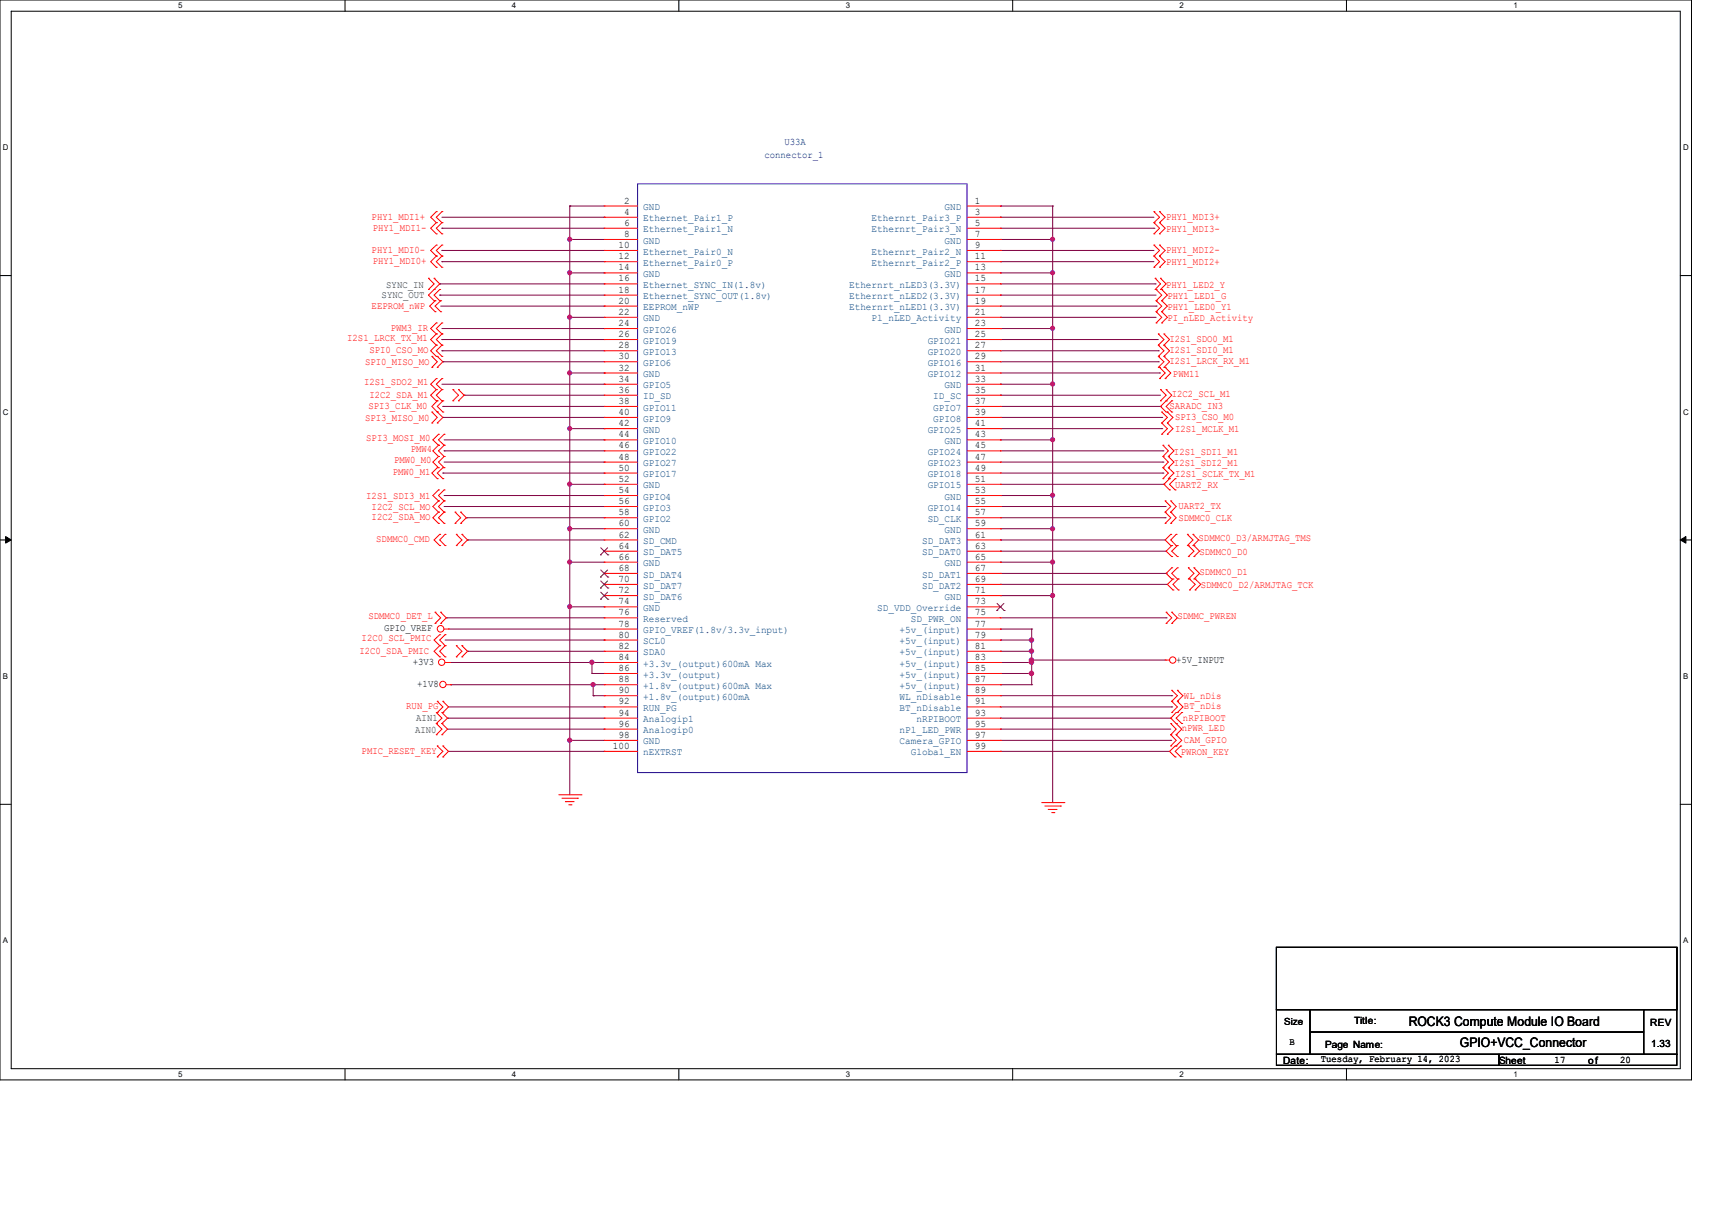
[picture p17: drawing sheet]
<svg xmlns="http://www.w3.org/2000/svg" width="297mm" height="210mm" viewBox="0 0 297 210" stroke-linecap="round" stroke-linejoin="round" font-family="sans-serif">
<defs><g id="words">
<g font-size="2.3">
<text x="244.4" y="178">ROCK3 Compute Module IO Board</text>
<text x="253.3" y="181.6">GPIO+VCC_Connector</text>
</g>
<g font-size="1.7" fill="#000080">
<text x="132.6" y="27.5">connector_1</text>
<text x="136.1" y="25.1">U33A</text>
</g>
<g font-size="1.7">
<text x="108.3" y="35.3">2</text>
<text x="169.1" y="35.3">1</text>
<text x="108.3" y="37.3">4</text>
<text x="108.3" y="39.2">6</text>
<text x="108.3" y="41.1">8</text>
<text x="169.1" y="37.3">3</text>
<text x="169.1" y="39.2">5</text>
<text x="169.1" y="41.1">7</text>
<text x="107.3" y="43">10</text>
<text x="107.3" y="45">12</text>
<text x="107.3" y="46.9">14</text>
<text x="169.1" y="43">9</text>
<text x="169.1" y="45">11</text>
<text x="169.1" y="46.9">13</text>
<text x="107.3" y="48.8">16</text>
<text x="107.3" y="50.8">18</text>
<text x="107.3" y="52.7">20</text>
<text x="169.1" y="48.8">15</text>
<text x="169.1" y="50.8">17</text>
<text x="169.1" y="52.7">19</text>
<text x="107.3" y="54.6">22</text>
<text x="107.3" y="56.6">24</text>
<text x="107.3" y="58.5">26</text>
<text x="169.1" y="54.6">21</text>
<text x="169.1" y="56.6">23</text>
<text x="169.1" y="58.5">25</text>
<text x="107.3" y="60.4">28</text>
<text x="107.3" y="62.3">30</text>
<text x="107.3" y="64.3">32</text>
<text x="169.1" y="60.4">27</text>
<text x="169.1" y="62.3">29</text>
<text x="169.1" y="64.3">31</text>
<text x="107.3" y="66.2">34</text>
<text x="107.3" y="68.1">36</text>
<text x="107.3" y="70.1">38</text>
<text x="107.3" y="72">40</text>
<text x="169.1" y="66.2">33</text>
<text x="169.1" y="68.1">35</text>
<text x="169.1" y="70.1">37</text>
<text x="169.1" y="72">39</text>
<text x="107.3" y="73.9">42</text>
<text x="107.3" y="75.9">44</text>
<text x="107.3" y="77.8">46</text>
<text x="169.1" y="73.9">41</text>
<text x="169.1" y="75.9">43</text>
<text x="169.1" y="77.8">45</text>
<text x="107.3" y="79.7">48</text>
<text x="107.3" y="81.6">50</text>
<text x="107.3" y="83.6">52</text>
<text x="169.1" y="79.7">47</text>
<text x="169.1" y="81.6">49</text>
<text x="169.1" y="83.6">51</text>
<text x="107.3" y="85.5">54</text>
<text x="107.3" y="87.4">56</text>
<text x="107.3" y="89.4">58</text>
<text x="169.1" y="85.5">53</text>
<text x="169.1" y="87.4">55</text>
<text x="169.1" y="89.4">57</text>
<text x="107.3" y="91.3">60</text>
<text x="107.3" y="93.2">62</text>
<text x="107.3" y="95.2">64</text>
<text x="169.1" y="91.3">59</text>
<text x="169.1" y="93.2">61</text>
<text x="169.1" y="95.2">63</text>
<text x="107.3" y="97.1">66</text>
<text x="107.3" y="99">68</text>
<text x="107.3" y="100.9">70</text>
<text x="169.1" y="97.1">65</text>
<text x="169.1" y="99">67</text>
<text x="169.1" y="100.9">69</text>
<text x="107.3" y="102.9">72</text>
<text x="107.3" y="104.8">74</text>
<text x="107.3" y="106.7">76</text>
<text x="169.1" y="102.9">71</text>
<text x="169.1" y="104.8">73</text>
<text x="169.1" y="106.7">75</text>
<text x="66.6" y="109.5">GPIO_VREF</text>
<text x="107.3" y="108.7">78</text>
<text x="107.3" y="110.6">80</text>
<text x="107.3" y="112.5">82</text>
<text x="169.1" y="108.7">77</text>
<text x="169.1" y="110.6">79</text>
<text x="169.1" y="112.5">81</text>
<text x="71.6" y="115.3">+3V3</text>
<text x="72.4" y="119.2">+1V8</text>
<text x="107.3" y="114.5">84</text>
<text x="107.3" y="116.4">86</text>
<text x="107.3" y="118.3">88</text>
<text x="169.1" y="114.5">83</text>
<text x="169.1" y="116.4">85</text>
<text x="169.1" y="118.3">87</text>
<text x="204.1" y="114.9">+5V_INPUT</text>
<text x="107.3" y="120.2">90</text>
<text x="107.3" y="122.2">92</text>
<text x="107.3" y="124.1">94</text>
<text x="169.1" y="120.2">89</text>
<text x="169.1" y="122.2">91</text>
<text x="169.1" y="124.1">93</text>
<text x="106.3" y="129.9">100</text>
<text x="107.3" y="126">96</text>
<text x="107.3" y="128">98</text>
<text x="169.1" y="126">95</text>
<text x="169.1" y="128">97</text>
<text x="169.1" y="129.9">99</text>
<text x="222.8" y="177.8">Size</text>
<text x="234.9" y="177.5">Title:</text>
<text x="286.3" y="177.9">REV</text>
<text x="222.6" y="184.4">Date:</text>
<text x="223.7" y="181.3">B</text>
<text x="229.2" y="184.2">Tuesday, February 14, 2023</text>
<text x="229.9" y="181.7">Page Name:</text>
<text x="260.1" y="184.4">Sheet</text>
<text x="269.7" y="184.4">17</text>
<text x="275.5" y="184.4">of</text>
<text x="281.1" y="184.4">20</text>
<text x="286.5" y="181.5">1.33</text>
</g>
<g font-size="1.7" fill="#f00">
<text x="64.5" y="38.1">PHY1_MDI1+</text>
<text x="64.7" y="40">PHY1_MDI1-</text>
<text x="202.3" y="38.1">PHY1_MDI3+</text>
<text x="202.3" y="40.2">PHY1_MDI3-</text>
<text x="64.5" y="43.9">PHY1_MDI0-</text>
<text x="64.7" y="45.8">PHY1_MDI0+</text>
<text x="202.3" y="43.9">PHY1_MDI2-</text>
<text x="202.3" y="46">PHY1_MDI2+</text>
<text x="64.5" y="53.6">EEPROM_nWP</text>
<text x="202.3" y="49.9">PHY1_LED2_Y</text>
<text x="202.5" y="51.8">PHY1_LED1_G</text>
<text x="202.5" y="53.7">PHY1_LED0_Y1</text>
<text x="60.2" y="59.1">I2S1_LRCK_TX_M1</text>
<text x="67.8" y="57.4">PWM3_IR</text>
<text x="202.5" y="55.7">PI_nLED_Activity</text>
<text x="202.9" y="59.3">I2S1_SDO0_M1</text>
<text x="63.3" y="63.4">SPI0_MISO_MO</text>
<text x="64.1" y="61.3">SPI0_CSO_MO</text>
<text x="202.9" y="63.2">I2S1_LRCK_RX_M1</text>
<text x="202.9" y="61.3">I2S1_SDI0_M1</text>
<text x="203.5" y="65.3">PWM11</text>
<text x="63.2" y="66.8">I2S1_SDO2_M1</text>
<text x="63.9" y="70.9">SPI3_CLK_M0</text>
<text x="64.1" y="69">I2C2_SDA_M1</text>
<text x="202.9" y="70.9">SARADC_IN3</text>
<text x="203.3" y="68.8">I2C2_SCL_M1</text>
<text x="63.3" y="73">SPI3_MISO_M0</text>
<text x="63.5" y="76.5">SPI3_MOSI_M0</text>
<text x="203.9" y="72.9">SPI3_CSO_M0</text>
<text x="203.9" y="75">I2S1_MCLK_M1</text>
<text x="68.2" y="82.3">PMW0_M1</text>
<text x="68.4" y="80.3">PMW0_M0</text>
<text x="71.2" y="78.4">PMW4</text>
<text x="203.7" y="80.8">I2S1_SDI2_M1</text>
<text x="203.7" y="78.8">I2S1_SDI1_M1</text>
<text x="203.9" y="82.7">I2S1_SCLK_TX_M1</text>
<text x="63.5" y="86.5">I2S1_SDI3_M1</text>
<text x="64.5" y="88.5">I2C2_SCL_MO</text>
<text x="203.9" y="84.6">UART2_RX</text>
<text x="204.4" y="88.3">UART2_TX</text>
<text x="64.5" y="90.2">I2C2_SDA_MO</text>
<text x="65.3" y="94.1">SDMMC0_CMD</text>
<text x="204.4" y="90.4">SDMMC0_CLK</text>
<text x="207.9" y="93.9">SDMMC0_D3/ARMJTAG_TMS</text>
<text x="208.1" y="96.2">SDMMC0_D0</text>
<text x="208.1" y="99.6">SDMMC0_D1</text>
<text x="208.3" y="102">SDMMC0_D2/ARMJTAG_TCK</text>
<text x="63.9" y="107.4">SDMMC0_DET_L</text>
<text x="204.3" y="107.4">SDMMC_PWREN</text>
<text x="62.4" y="113.4">I2C0_SDA_PMIC</text>
<text x="62.7" y="111.2">I2C0_SCL_PMIC</text>
<text x="70.5" y="123">RUN_PG</text>
<text x="205.2" y="125">nRPIBOOT</text>
<text x="205.4" y="123">BT_nDis</text>
<text x="205.4" y="121.3">WL_nDis</text>
<text x="62.7" y="130.8">PMIC_RESET_KEY</text>
<text x="204.9" y="130.9">PWRON_KEY</text>
<text x="205" y="126.7">nPWR_LED</text>
<text x="205.4" y="128.8">CAM_GPIO</text>
</g>
<g font-size="1.7" fill="#004080">
<text x="111.6" y="38.4">Ethernet_Pair1_P</text>
<text x="111.6" y="40.3">Ethernet_Pair1_N</text>
<text x="111.6" y="36.4">GND</text>
<text x="151.2" y="38.4">Ethernrt_Pair3_P</text>
<text x="151.2" y="40.3">Ethernrt_Pair3_N</text>
<text x="163.9" y="36.4">GND</text>
<text x="111.6" y="42.2">GND</text>
<text x="111.6" y="44.2">Ethernet_Pair0_N</text>
<text x="111.6" y="46.1">Ethernet_Pair0_P</text>
<text x="151.2" y="44.2">Ethernrt_Pair2_N</text>
<text x="151.2" y="46.1">Ethernrt_Pair2_P</text>
<text x="163.9" y="42.2">GND</text>
<text x="111.6" y="48">GND</text>
<text x="111.6" y="50">Ethernet_SYNC_IN(1.8v)</text>
<text x="111.6" y="51.9">Ethernet_SYNC_OUT(1.8v)</text>
<text x="111.6" y="53.8">EEPROM_nWP</text>
<text x="147.3" y="50">Ethernrt_nLED3(3.3V)</text>
<text x="147.3" y="51.9">Ethernrt_nLED2(3.3V)</text>
<text x="147.3" y="53.8">Ethernrt_nLED1(3.3V)</text>
<text x="163.9" y="48">GND</text>
<text x="111.6" y="55.8">GND</text>
<text x="111.6" y="57.7">GPIO26</text>
<text x="111.6" y="59.6">GPIO19</text>
<text x="151.2" y="55.8">Pl_nLED_Activity</text>
<text x="160.9" y="59.6">GPIO21</text>
<text x="163.9" y="57.7">GND</text>
<text x="111.6" y="61.6">GPIO13</text>
<text x="111.6" y="63.5">GPIO6</text>
<text x="111.6" y="65.4">GND</text>
<text x="160.9" y="61.6">GPIO20</text>
<text x="160.9" y="63.5">GPIO16</text>
<text x="160.9" y="65.4">GPIO12</text>
<text x="111.6" y="67.4">GPIO5</text>
<text x="111.6" y="69.3">ID_SD</text>
<text x="111.6" y="71.2">GPIO11</text>
<text x="161.9" y="69.3">ID_SC</text>
<text x="161.9" y="71.2">GPIO7</text>
<text x="163.9" y="67.4">GND</text>
<text x="111.6" y="73.1">GPIO9</text>
<text x="111.6" y="75.1">GND</text>
<text x="111.6" y="77">GPIO10</text>
<text x="160.9" y="75.1">GPIO25</text>
<text x="161.9" y="73.1">GPIO8</text>
<text x="163.9" y="77">GND</text>
<text x="111.6" y="78.9">GPIO22</text>
<text x="111.6" y="80.9">GPIO27</text>
<text x="111.6" y="82.8">GPIO17</text>
<text x="160.9" y="78.9">GPIO24</text>
<text x="160.9" y="80.9">GPIO23</text>
<text x="160.9" y="82.8">GPIO18</text>
<text x="111.6" y="84.7">GND</text>
<text x="111.6" y="86.7">GPIO4</text>
<text x="111.6" y="88.6">GPIO3</text>
<text x="160.9" y="84.7">GPIO15</text>
<text x="160.9" y="88.6">GPIO14</text>
<text x="163.9" y="86.7">GND</text>
<text x="111.6" y="90.5">GPIO2</text>
<text x="111.6" y="92.4">GND</text>
<text x="111.6" y="94.4">SD_CMD</text>
<text x="160" y="94.4">SD_DAT3</text>
<text x="160.9" y="90.5">SD_CLK</text>
<text x="163.9" y="92.4">GND</text>
<text x="111.6" y="96.3">SD_DAT5</text>
<text x="111.6" y="98.2">GND</text>
<text x="111.6" y="100.2">SD_DAT4</text>
<text x="160" y="96.3">SD_DAT0</text>
<text x="160" y="100.2">SD_DAT1</text>
<text x="163.9" y="98.2">GND</text>
<text x="111.6" y="102.1">SD_DAT7</text>
<text x="111.6" y="104">SD_DAT6</text>
<text x="111.6" y="106">GND</text>
<text x="111.6" y="107.9">Reserved</text>
<text x="152.2" y="106">SD_VDD_Override</text>
<text x="158" y="107.9">SD_PWR_ON</text>
<text x="160" y="102.1">SD_DAT2</text>
<text x="163.9" y="104">GND</text>
<text x="111.6" y="109.8">GPIO_VREF(1.8v/3.3v_input)</text>
<text x="111.6" y="111.7">SCL0</text>
<text x="111.6" y="113.7">SDA0</text>
<text x="156.1" y="109.8">+5v_(input)</text>
<text x="156.1" y="111.7">+5v_(input)</text>
<text x="156.1" y="113.7">+5v_(input)</text>
<text x="111.6" y="115.6">+3.3v_(output)600mA Max</text>
<text x="111.6" y="117.5">+3.3v_(output)</text>
<text x="111.6" y="119.5">+1.8v_(output)600mA Max</text>
<text x="156.1" y="115.6">+5v_(input)</text>
<text x="156.1" y="117.5">+5v_(input)</text>
<text x="156.1" y="119.5">+5v_(input)</text>
<text x="111.6" y="121.4">+1.8v_(output)600mA</text>
<text x="111.6" y="123.3">RUN_PG</text>
<text x="111.6" y="125.3">Analogip1</text>
<text x="156.1" y="121.4">WL_nDisable</text>
<text x="156.1" y="123.3">BT_nDisable</text>
<text x="159" y="125.3">nRPIBOOT</text>
<text x="111.6" y="127.2">Analogip0</text>
<text x="111.6" y="129.1">GND</text>
<text x="111.6" y="131">nEXTRST</text>
<text x="156.1" y="127.2">nPl_LED_PWR</text>
<text x="156.1" y="129.1">Camera_GPIO</text>
<text x="158" y="131">Global_EN</text>
</g>
<g font-size="1.7" fill="#008000">
<text x="66.2" y="51.6">SYNC_OUT</text>
<text x="67" y="49.9">SYNC_IN</text>
<text x="72.2" y="125">AIN1</text>
<text x="72" y="127.1">AIN0</text>
</g>
<g font-size="1.4">
<text x="30.9" y="1.4">5</text>
<text x="88.8" y="1.4">4</text>
<text x="146.7" y="1.4">3</text>
<text x="204.6" y="1.4">2</text>
<text x="262.6" y="1.4">1</text>
<text x=".5" y="26.1">D</text>
<text x="292" y="26.1">D</text>
<text x=".5" y="71.9">C</text>
<text x="292" y="71.9">C</text>
<text x=".5" y="117.8">B</text>
<text x="292" y="117.8">B</text>
<text x=".5" y="163.6">A</text>
<text x="292" y="163.6">A</text>
<text x="30.9" y="186.8">5</text>
<text x="88.8" y="186.8">4</text>
<text x="146.7" y="186.8">3</text>
<text x="204.6" y="186.8">2</text>
<text x="262.6" y="186.8">1</text>
</g>
</g></defs>
<path d="M0 0h293.5v187.3h-293.5zM1.9 1.9h289.6v183.4h-289.6z" fill="none" stroke="#000" stroke-width=".17"/>
<g fill="#fff">
<path d="M30.9 .2h.8v1.5h-.8z"/>
<path d="M30.9 185.5h.8v1.6h-.8z"/>
</g>
<path d="M59.9 0v1.9M59.9 185.3v2" fill="none" stroke="#000" stroke-width=".17"/>
<g fill="#fff">
<path d="M88.8 .2h.8v1.5h-.8z"/>
<path d="M88.8 185.5h.8v1.6h-.8z"/>
</g>
<path d="M117.8 0v1.9M117.8 185.3v2" fill="none" stroke="#000" stroke-width=".17"/>
<g fill="#fff">
<path d="M146.7 .2h.8v1.5h-.8z"/>
<path d="M146.7 185.5h.8v1.6h-.8z"/>
</g>
<path d="M175.7 0v1.9M175.7 185.3v2" fill="none" stroke="#000" stroke-width=".17"/>
<g fill="#fff">
<path d="M204.6 .2h.8v1.5h-.8z"/>
<path d="M204.6 185.5h.8v1.6h-.8z"/>
</g>
<path d="M233.6 0v1.9M233.6 185.3v2" fill="none" stroke="#000" stroke-width=".17"/>
<g fill="#fff">
<path d="M262.6 .2h.7v1.5h-.7z"/>
<path d="M262.6 185.5h.7v1.6h-.7z"/>
<path d="M.5 24.8h1v1.6h-1z"/>
<path d="M292 24.8h1v1.6h-1z"/>
<path d="M.5 70.7h1v1.5h-1z"/>
<path d="M292 70.7h1v1.5h-1z"/>
</g>
<path d="M0 47.8h1.9M291.5 47.8h2" fill="none" stroke="#000" stroke-width=".17"/>
<g fill="#fff">
<path d="M.5 116.5h.9v1.6h-.9z"/>
<path d="M292 116.5h.9v1.6h-.9z"/>
</g>
<path d="M0 93.6h1.9M291.5 93.6h2" fill="none" stroke="#000" stroke-width=".17"/>
<path d="M1 93l.9 .6-.9 .6zM291.5 93.6l1-.6v1.2z" fill="#000" stroke="#000" stroke-width=".17"/>
<g fill="#fff">
<path d="M.5 162.4h.9v1.5h-.9z"/>
<path d="M292 162.4h.9v1.5h-.9z"/>
</g>
<path d="M0 139.5h1.9M291.5 139.5h2M221.4 164.3h69.5v10.8h-69.5zM221.4 175.1h5.8v7.7h-5.8zM227.2 175.1h58v3.9h-58zM227.2 179h58v3.8h-58zM285.2 175.1h5.7v7.7h-5.7zM221.4 182.8h38.7v1.9h-38.7zM260.1 182.8h30.8v1.9h-30.8z" fill="none" stroke="#000" stroke-width=".17"/>
<g fill="none" stroke="#800040" stroke-width=".17">
<path d="M76.7 39.6h.1M76.7 39.6h28.1M76.7 37.7h28.1M98.8 35.7h.1M98.8 35.7h6M98.8 35.7v102.1M104.8 37.7h.1M173.6 37.7h.1M173.6 35.7h.1M173.6 39.6h26.6M173.6 37.7h26.6M173.6 35.7h9"/>
<path d="M182.6 35.7h.1M182.6 35.7v103.5M200.2 39.6h.1M76.3 49.2h.1M76.3 51.2h.1M76.3 51.2h28.5M76.3 49.2h28.5M76.5 53.1h28.3M76.7 58.9h.1M76.7 45.4h.1M76.7 43.4h.1M76.7 43.4h28.1"/>
<path d="M76.7 45.4h28.1M76.7 58.9h28.1M76.7 57h28.1M98.8 41.5h.1M98.8 55h.1M98.8 41.5h6M98.8 47.3h6M98.8 55h6M104.8 57h.1M104.8 47.3h.1M104.8 53.1h.1M173.6 43.4h.1"/>
<path d="M173.6 45.4h.1M173.6 58.9h.1M173.6 41.5h.1M173.6 47.3h.1M173.6 57h.1M173.6 55h.1M173.6 51.2h.1M173.6 43.4h26.6M173.6 45.4h26.6M173.6 53.1h27M173.6 58.9h27.4M173.6 57h9"/>
<path d="M173.6 41.5h9M173.6 47.3h9M173.6 55h27M173.6 51.2h27M173.6 49.2h26.8M182.6 47.3h.1M182.6 57h.1M200.4 49.2h.1M200.6 53.1h.1M76.7 60.8h.1M76.7 60.8h28.1M76.7 66.6h28.1"/>
<path d="M76.8 72.4h.1M76.8 70.5h.1M76.8 62.7h.1M76.8 62.7h28M76.8 70.5h28M76.8 72.4h28M77 78.2h.1M77 76.3h27.8M77 78.2h27.8M80.5 68.5h.1M80.5 68.5h24.3M98.8 74.3h.1"/>
<path d="M98.8 64.7h6M98.8 74.3h6M104.8 66.6h.1M104.8 76.3h.1M104.8 64.7h.1M104.8 74.3h.1M173.6 68.5h.1M173.6 66.6h.1M173.6 76.3h.1M173.6 68.5h27.7M173.6 62.7h27.4M173.6 60.8h27.4"/>
<path d="M173.6 70.5h27.7M173.6 66.6h9M173.6 76.3h9M173.6 72.4h27.9M173.6 64.7h27.6M173.6 78.2h28.2M173.6 74.3h27.9M182.6 66.6h.1M182.6 76.3h.1M201 62.7h.1M201 60.8h.1M201.2 64.7h.1"/>
<path d="M201.3 70.5h.1M201.5 72.4h.1M201.5 74.3h.1M201.8 78.2h.1M76.8 82h.1M76.8 82h28M77 87.8h27.8M77 80.1h27.8M77 85.9h27.8M80.9 89.8h.1M80.9 89.8h23.9M81.1 93.6h.1"/>
<path d="M81.1 93.6h23.7M98.8 84h.1M98.8 91.7h.1M98.8 97.5h.1M98.8 84h6M98.8 91.7h6M98.8 97.5h6M104.8 87.8h.1M104.8 80.1h.1M104.8 84h.1M104.8 85.9h.1M173.6 95.6h.1"/>
<path d="M173.6 93.6h.1M173.6 85.9h.1M173.6 91.7h.1M173.6 97.5h.1M173.6 95.6h28.7M173.6 99.4h28.7M173.6 93.6h28.5M173.6 89.8h28.5M173.6 87.8h28.5M173.6 84h28.3M173.6 82h28.2M173.6 80.1h28.2"/>
<path d="M173.6 85.9h9M173.6 91.7h9M173.6 97.5h9M182.6 97.5h.1M182.6 85.9h.1M182.6 91.7h.1M201.8 82h.1M201.8 80.1h.1M201.9 84h.1M202.1 89.8h.1M202.1 87.8h.1M202.3 99.4h.1"/>
<path d="M77.2 111h27.6M77.4 107.1h.1M77.4 107.1h27.4M77.8 109.1h27M78 114.9h.1M78 114.9h26.8M78.2 118.7h.1M78.2 118.7h26.6M81.1 112.9h.1M81.1 112.9h23.7M98.8 105.2h6M102.7 114.9h.1"/>
<path d="M102.7 116.8h.1M102.7 116.8h2.1M102.7 114.9v1.9M102.9 118.7h.1M102.9 118.7v1.9M104.8 109.1h.1M104.8 111h.1M104.8 105.2h.1M104.8 116.8h.1M173.6 101.3h.1M173.6 103.3h.1M173.6 109.1h.1"/>
<path d="M173.6 118.7h.1M173.6 111h.1M173.6 112.9h.1M173.6 114.9h.1M173.6 116.8h.1M173.6 107.1h28.7M173.6 101.3h28.9M173.6 109.1h5.4M173.6 114.9h5.4M173.6 118.7h5.4M173.6 111h5.4M173.6 112.9h5.4"/>
<path d="M173.6 103.3h9M173.6 116.8h5.4M179 109.1h.1M179 112.9h.1M179 116.8h.1M179 114.5h.1M179 118.7h.1M179 114.9h.1M179 109.1v9.6M179 114.5h23.1M202.3 107.1h.1M77.6 124.5h.1"/>
<path d="M77.6 126.4h27.2M77.6 124.5h27.2M77.8 130.3h27M77.8 122.6h27M98.8 128.4h.1M98.8 128.4h6M102.9 120.6h.1M102.9 120.6h1.9M104.8 130.3h.1M104.8 126.4h.1M104.8 122.6h.1M173.6 130.3h.1"/>
<path d="M173.6 126.4h.1M173.6 130.3h29.3M173.6 128.4h29.5M173.6 126.4h29.5M173.6 122.6h29.7M173.6 120.6h29.7M173.6 124.5h29.5M182.6 139.2h.1M203.1 128.4h.1M203.1 124.5h.1M203.3 122.6h.1M203.3 120.6h.1"/>
</g>
<g fill="#f0f" stroke="#f0f" stroke-width=".17">
<circle cx="182.6" cy="41.5" r=".36"/>
<circle cx="182.6" cy="47.3" r=".36"/>
<circle cx="182.6" cy="56.9" r=".36"/>
<circle cx="182.6" cy="76.2" r=".36"/>
<circle cx="182.6" cy="66.6" r=".36"/>
<circle cx="182.6" cy="85.9" r=".36"/>
<circle cx="182.6" cy="97.5" r=".36"/>
<circle cx="182.6" cy="91.7" r=".36"/>
<circle cx="98.8" cy="41.5" r=".36"/>
<circle cx="98.8" cy="64.7" r=".36"/>
<circle cx="98.8" cy="74.3" r=".36"/>
<circle cx="98.8" cy="84" r=".36"/>
<circle cx="98.8" cy="97.5" r=".36"/>
<circle cx="98.8" cy="91.7" r=".36"/>
<circle cx="178.9" cy="112.9" r=".38"/>
<circle cx="178.9" cy="114.9" r=".38"/>
<circle cx="178.9" cy="116.8" r=".38"/>
<circle cx="178.9" cy="114.5" r=".38"/>
<circle cx="102.7" cy="114.9" r=".36"/>
<circle cx="102.9" cy="118.7" r=".36"/>
<circle cx="98.8" cy="105.2" r=".36"/>
<circle cx="98.8" cy="128.4" r=".36"/>
<circle cx="98.8" cy="47.3" r=".36"/>
<circle cx="98.8" cy="55" r=".36"/>
<circle cx="178.9" cy="111" r=".38"/>
<circle cx="182.6" cy="103.3" r=".36"/>
</g>
<g fill="none" stroke="#f00" stroke-width=".17">
<path d="M75.7 38.6h.1M75.7 36.7h.1M75.7 36.7l-1 1 1 .9M75.7 38.6l-1 1 1 1M76.7 38.6h.1M76.7 36.7h.1M76.7 36.7l-1 1 1 .9M76.7 38.6l-1 1 1 1M104.8 37.7h.1M104.8 39.6h.1M104.8 35.7h.1M104.8 37.7h5.8"/>
<path d="M104.8 35.7h5.8M104.8 39.6h5.8M167.8 37.7h5.8M167.8 35.7h5.8M167.8 39.6h5.8M173.6 35.7h.1M173.6 37.7h.1M173.6 39.6h.1M200.2 38.6h.1M200.2 36.7h.1M200.2 36.7l1 1-1 .9M200.2 38.6l1 1-1 1"/>
<path d="M201.2 38.6h.1M201.2 36.7h.1M201.2 36.7l.9 1-.9 .9M201.2 38.6l.9 1-.9 1M74.3 48.3h.1M74.3 50.2h.1M74.3 48.3l1 .9-1 1M75.3 50.2h.1M75.3 48.3h.1M75.3 52.2h.1M75.3 48.3l1 .9-2 2 1 1M75.5 54.1h.1"/>
<path d="M75.5 52.2h.1M75.5 52.2l-1 .9 1 1M75.7 59.9h.1M75.7 57.9h.1M75.7 40.6h.1M75.7 44.4h.1M75.7 42.5h.1M75.7 46.4h.1M75.7 56h.1M75.7 57.9l-1 1 1 1M75.7 42.5l-1 .9 1 1M75.7 44.4l-1 1 1 1"/>
<path d="M75.7 56l-1 1 1 .9M75.7 59.9l-1 .9 1 1M76.3 52.2h.1M76.3 50.2h.1M76.3 50.2l-1 1 1 1M76.5 54.1h.1M76.5 52.2h.1M76.5 52.2l-1 .9 1 1M76.7 59.9h.1M76.7 57.9h.1M76.7 40.6h.1M76.7 44.4h.1"/>
<path d="M76.7 42.5h.1M76.7 46.4h.1M76.7 56h.1M76.7 57.9l-1 1 1 1M76.7 42.5l-1 .9 1 1M76.7 44.4l-1 1 1 1M76.7 56l-1 1 1 .9M76.7 59.9l-1 .9 1 1M104.8 41.5h.1M104.8 43.4h.1M104.8 45.4h.1M104.8 47.3h.1"/>
<path d="M104.8 49.2h.1M104.8 51.2h.1M104.8 53.1h.1M104.8 55h.1M104.8 57h.1M104.8 58.9h.1M104.8 41.5h5.8M104.8 43.4h5.8M104.8 45.4h5.8M104.8 47.3h5.8M104.8 49.2h5.8M104.8 51.2h5.8"/>
<path d="M104.8 53.1h5.8M104.8 55h5.8M104.8 57h5.8M104.8 58.9h5.8M167.8 41.5h5.8M167.8 43.4h5.8M167.8 45.4h5.8M167.8 47.3h5.8M167.8 49.2h5.8M167.8 51.2h5.8M167.8 53.1h5.8M167.8 55h5.8"/>
<path d="M167.8 57h5.8M167.8 58.9h5.8M173.6 41.5h.1M173.6 43.4h.1M173.6 45.4h.1M173.6 47.3h.1M173.6 49.2h.1M173.6 51.2h.1M173.6 53.1h.1M173.6 55h.1M173.6 57h.1M173.6 58.9h.1"/>
<path d="M200.2 44.4h.1M200.2 42.5h.1M200.2 46.4h.1M200.2 40.6h.1M200.2 42.5l1 .9-1 1M200.2 44.4l1 1-1 1M200.4 50.2h.1M200.4 48.3h.1M200.4 48.3l.9 .9-.9 1M200.6 56h.1M200.6 54.1h.1M200.6 52.2h.1"/>
<path d="M200.6 50.2h.1M200.6 54.1l.9 .9-.9 1M200.6 50.2l.9 1-.9 1M200.6 52.2l.9 .9-.9 1M201 59.9h.1M201 57.9h.1M201 57.9l.9 1-.9 1M201 59.9l.9 .9-.9 1M201.2 44.4h.1M201.2 42.5h.1M201.2 46.4h.1M201.2 40.6h.1"/>
<path d="M201.2 42.5l.9 .9-.9 1M201.2 44.4l.9 1-.9 1M201.3 50.2h.1M201.3 48.3h.1M201.3 48.3l1 .9-1 1M201.5 56h.1M201.5 54.1h.1M201.5 52.2h.1M201.5 50.2h.1M201.5 54.1l1 .9-1 1M201.5 50.2l1 1-1 1M201.5 52.2l1 .9-1 1"/>
<path d="M201.9 59.9h.1M201.9 57.9h.1M201.9 57.9l1 1-1 1M201.9 59.9l1 .9-1 1M74.9 63.7h.1M74.9 61.8h.1M74.9 73.4h.1M74.9 71.5h.1M74.9 61.8l1 .9-1 1M74.9 71.5l1 .9-1 1M75.7 67.6h.1M75.7 65.7h.1"/>
<path d="M75.7 61.8h.1M75.7 69.5h.1M75.7 65.7l-1 .9 1 1M75.7 67.6l-1 .9 1 1M75.9 71.5h.1M75.9 69.5h.1M75.9 61.8h.1M75.9 63.7h.1M75.9 73.4h.1M75.9 69.5l-1 1 1 1M75.9 61.8l.9 .9-.9 1M75.9 71.5l.9 .9-.9 1"/>
<path d="M76.1 77.2h.1M76.1 75.3h.1M76.1 79.2h.1M76.1 75.3l-1 1 1 .9M76.1 77.2l-1 1 1 1M76.1 79.2l-1 .9 1 1M76.7 67.6h.1M76.7 65.7h.1M76.7 61.8h.1M76.7 69.5h.1M76.7 65.7l-1 .9 1 1M76.7 67.6l-1 .9 1 1"/>
<path d="M76.8 71.5h.1M76.8 69.5h.1M76.8 69.5l-.9 1 .9 1M77 77.2h.1M77 75.3h.1M77 79.2h.1M77 75.3l-.9 1 .9 .9M77 77.2l-.9 1 .9 1M77 79.2l-.9 .9 .9 1M78.6 69.5h.1M78.6 67.6h.1M78.6 67.6l.9 .9-.9 1"/>
<path d="M79.5 67.6h.1M79.5 69.5h.1M79.5 67.6l1 .9-1 1M104.8 60.8h.1M104.8 62.7h.1M104.8 64.7h.1M104.8 66.6h.1M104.8 68.5h.1M104.8 70.5h.1M104.8 72.4h.1M104.8 74.3h.1M104.8 76.3h.1"/>
<path d="M104.8 78.2h.1M104.8 60.8h5.8M104.8 62.7h5.8M104.8 64.7h5.8M104.8 66.6h5.8M104.8 68.5h5.8M104.8 70.5h5.8M104.8 72.4h5.8M104.8 74.3h5.8M104.8 76.3h5.8M104.8 78.2h5.8M167.8 60.8h5.8"/>
<path d="M167.8 62.7h5.8M167.8 64.7h5.8M167.8 66.6h5.8M167.8 68.5h5.8M167.8 70.5h5.8M167.8 72.4h5.8M167.8 74.3h5.8M167.8 76.3h5.8M167.8 78.2h5.8M173.6 60.8h.1M173.6 62.7h.1M173.6 64.7h.1"/>
<path d="M173.6 66.6h.1M173.6 68.5h.1M173.6 70.5h.1M173.6 72.4h.1M173.6 74.3h.1M173.6 76.3h.1M173.6 78.2h.1M201 63.7h.1M201 61.8h.1M201 61.8l.9 .9-.9 1M201.2 65.7h.1M201.2 63.7h.1"/>
<path d="M201.2 63.7l.9 1-.9 1M201.3 69.5h.1M201.3 67.6h.1M201.3 67.6l1 .9-1 1M201.5 73.4h.1M201.5 71.5h.1M201.5 75.3h.1M201.5 71.5l1 .9-1 1M201.5 73.4l1 .9-1 1M201.8 79.2h.1M201.8 77.2h.1M201.8 79.2l.9 .9-.9 1"/>
<path d="M201.8 77.2l.9 1-.9 1M201.9 63.7h.1M201.9 61.8h.1M201.9 61.8l1 .9-1 1M202.1 65.7h.1M202.1 63.7h.1M202.1 63.7l1 1-1 1M202.3 69.5h.1M202.3 67.6h.1M202.3 71.5h.1M202.3 67.6l1 .9-2 2 1 1M202.5 73.4h.1"/>
<path d="M202.5 71.5h.1M202.5 75.3h.1M202.5 71.5l1 .9-1 1M202.5 73.4l1 .9-1 1M202.7 79.2h.1M202.7 77.2h.1M202.7 79.2l1 .9-1 1M202.7 77.2l1 1-1 1M203.3 71.5h.1M203.3 69.5h.1M203.3 69.5l-1 1 1 1M75.9 83h.1"/>
<path d="M75.9 81.1h.1M75.9 81.1l-1 .9 1 1M76.1 81.1h.1M76.1 90.8h.1M76.1 88.8h.1M76.1 86.9h.1M76.1 85h.1M76.1 88.8l-1 1 1 1M76.1 85l-1 .9 1 1M76.1 86.9l-1 .9 1 1M76.3 94.6h.1M76.3 92.7h.1"/>
<path d="M76.3 92.7l-1 .9 1 1M76.8 83h.1M76.8 81.1h.1M76.8 81.1l-.9 .9 .9 1M77 81.1h.1M77 90.8h.1M77 88.8h.1M77 86.9h.1M77 85h.1M77 88.8l-.9 1 .9 1M77 85l-.9 .9 .9 1M77 86.9l-.9 .9 .9 1"/>
<path d="M77.2 94.6h.1M77.2 92.7h.1M77.2 92.7l-.9 .9 .9 1M79 90.8h.1M79 88.8h.1M79 88.8l.9 1-.9 1M79.2 94.6h.1M79.2 92.7h.1M79.2 92.7l.9 .9-.9 1M79.9 88.8h.1M79.9 90.8h.1M79.9 88.8l1 1-1 1"/>
<path d="M80.1 92.7h.1M80.1 94.6h.1M80.1 92.7l1 .9-1 1M104.8 80.1h.1M104.8 82h.1M104.8 84h.1M104.8 85.9h.1M104.8 87.8h.1M104.8 89.8h.1M104.8 91.7h.1M104.8 93.6h.1M104.8 95.6h.1"/>
<path d="M104.8 97.5h.1M104.8 99.4h.1M104.8 80.1h5.8M104.8 82h5.8M104.8 84h5.8M104.8 85.9h5.8M104.8 87.8h5.8M104.8 89.8h5.8M104.8 91.7h5.8M104.8 93.6h5.8M104.8 95.6h5.8M104.8 97.5h5.8"/>
<path d="M104.8 99.4h5.8M167.8 80.1h5.8M167.8 82h5.8M167.8 84h5.8M167.8 85.9h5.8M167.8 87.8h5.8M167.8 89.8h5.8M167.8 91.7h5.8M167.8 93.6h5.8M167.8 95.6h5.8M167.8 97.5h5.8M167.8 99.4h5.8"/>
<path d="M173.6 80.1h.1M173.6 82h.1M173.6 84h.1M173.6 85.9h.1M173.6 87.8h.1M173.6 89.8h.1M173.6 91.7h.1M173.6 93.6h.1M173.6 95.6h.1M173.6 97.5h.1M173.6 99.4h.1M201.8 83h.1"/>
<path d="M201.8 81.1h.1M201.8 81.1l.9 .9-.9 1M202.1 90.8h.1M202.1 88.8h.1M202.1 86.9h.1M202.1 88.8l1 1-1 1M202.1 86.9l1 .9-1 1M202.7 83h.1M202.7 81.1h.1M202.7 81.1l1 .9-1 1M202.9 83h.1M202.9 85h.1"/>
<path d="M202.9 83l-1 1 1 1M203.1 90.8h.1M203.1 88.8h.1M203.1 92.7h.1M203.1 94.6h.1M203.1 86.9h.1M203.1 88.8l.9 1-.9 1M203.1 92.7l-1 .9 1 1M203.1 86.9l.9 .9-.9 1M203.3 94.6h.1M203.3 96.5h.1M203.3 98.5h.1"/>
<path d="M203.3 94.6l-1 1 1 .9M203.3 98.5l-1 .9 1 1M203.9 85h.1M203.9 83h.1M203.9 83l-1 1 1 1M204 94.6h.1M204 92.7h.1M204 92.7l-.9 .9 .9 1M204.3 96.5h.1M204.3 94.6h.1M204.3 98.5h.1M204.3 94.6l-1 1 1 .9"/>
<path d="M204.3 98.5l-1 .9 1 1M206 94.6h.1M206 92.7h.1M206 92.7l1 .9-1 1M206.2 96.5h.1M206.2 94.6h.1M206.2 98.5h.1M206.2 94.6l.9 1-.9 .9M206.2 98.5l.9 .9-.9 1M207 94.6h.1M207 92.7h.1M207 92.7l.9 .9-.9 1"/>
<path d="M207.1 96.5h.1M207.1 94.6h.1M207.1 98.5h.1M207.1 94.6l1 1-1 .9M207.1 98.5l1 .9-1 1M75.5 108.1h.1M75.5 106.2h.1M75.5 106.2l1 .9-1 1M76.3 112h.1M76.3 110.1h.1M76.3 113.9h.1M76.3 110.1l-1 .9 1 1"/>
<path d="M76.3 112l-1 .9 1 1M76.5 106.2h.1M76.5 108.1h.1M76.5 106.2l.9 .9-.9 1M77 109.1h.8M77.2 112h.1M77.2 110.1h.1M77.2 113.9h.1M77.2 114.9h.8M77.2 110.1l-.9 .9 .9 1M77.2 112l-.9 .9 .9 1M77.4 118.7h.8"/>
<path d="M77.8 109.1h.1M78 114.9h.1M78.2 118.7h.1M79.2 113.9h.1M79.2 112h.1M79.2 112l.9 .9-.9 1M80.1 112h.1M80.1 113.9h.1M80.1 112l1 .9-1 1M104.8 101.3h.1M104.8 103.3h.1M104.8 105.2h.1"/>
<path d="M104.8 107.1h.1M104.8 109.1h.1M104.8 111h.1M104.8 112.9h.1M104.8 114.9h.1M104.8 116.8h.1M104.8 118.7h.1M104.8 109.1h5.8M104.8 118.7h5.8M104.8 114.9h5.8M104.8 101.3h5.8M104.8 103.3h5.8"/>
<path d="M104.8 105.2h5.8M104.8 107.1h5.8M104.8 111h5.8M104.8 112.9h5.8M104.8 116.8h5.8M167.8 109.1h5.8M167.8 118.7h5.8M167.8 114.9h5.8M167.8 101.3h5.8M167.8 103.3h5.8M167.8 105.2h5.8M167.8 107.1h5.8"/>
<path d="M167.8 111h5.8M167.8 112.9h5.8M167.8 116.8h5.8M173.6 101.3h.1M173.6 103.3h.1M173.6 105.2h.1M173.6 107.1h.1M173.6 109.1h.1M173.6 111h.1M173.6 112.9h.1M173.6 114.9h.1M173.6 116.8h.1"/>
<path d="M173.6 118.7h.1M202.1 114.5h.1M202.1 114.5h.8M202.3 108.1h.1M202.3 106.2h.1M202.3 106.2l1 .9-1 1M203.3 100.4h.1M203.3 108.1h.1M203.3 106.2h.1M203.3 119.7h.1M203.3 106.2l1 .9-1 1M203.3 119.7l1 .9-1 1"/>
<path d="M203.5 100.4h.1M203.5 102.3h.1M203.5 100.4l-1 .9 1 1M204.3 100.4h.1M204.3 119.7h.1M204.3 119.7l.9 .9-.9 1M204.4 102.3h.1M204.4 100.4h.1M204.4 100.4l-.9 .9 .9 1M206.2 100.4h.1M206.4 102.3h.1M206.4 100.4h.1"/>
<path d="M206.4 100.4l.9 .9-.9 1M207.1 100.4h.1M207.3 102.3h.1M207.3 100.4h.1M207.3 100.4l1 .9-1 1M75.7 125.5h.1M75.7 127.4h.1M75.7 123.6h.1M75.7 125.5l1 .9-1 1M75.7 123.6l1 .9-1 1M75.9 129.4h.1M75.9 131.3h.1"/>
<path d="M75.9 121.6h.1M75.9 123.6h.1M75.9 129.4l.9 .9-.9 1M75.9 121.6l.9 1-.9 1M76.7 127.4h.1M76.7 125.5h.1M76.7 123.6h.1M76.7 125.5l.9 .9-.9 1M76.7 123.6l.9 .9-.9 1M76.8 131.3h.1M76.8 129.4h.1M76.8 123.6h.1"/>
<path d="M76.8 121.6h.1M76.8 129.4l1 .9-1 1M76.8 121.6l1 1-1 1M96.9 137.8h3.9M97.5 138.4h2.7M98.1 139h.1M98.1 139h1.5M98.7 139.6h.4M99.1 139.6h.1M100.2 138.4h.1M100.8 137.8h.1M104.8 120.6h.1"/>
<path d="M104.8 122.6h.1M104.8 124.5h.1M104.8 126.4h.1M104.8 128.4h.1M104.8 130.3h.1M104.8 120.6h5.8M104.8 122.6h5.8M104.8 124.5h5.8M104.8 126.4h5.8M104.8 128.4h5.8M104.8 130.3h5.8M167.8 120.6h5.8"/>
<path d="M167.8 122.6h5.8M167.8 124.5h5.8M167.8 126.4h5.8M167.8 128.4h5.8M167.8 130.3h5.8M173.6 120.6h.1M173.6 122.6h.1M173.6 124.5h.1M173.6 126.4h.1M173.6 128.4h.1M173.6 130.3h.1M180.7 139.2h3.9"/>
<path d="M181.3 139.8h2.7M184 139.8h.1M184.6 139.2h.1M203.1 127.4h.1M203.1 125.5h.1M203.1 129.4h.1M203.1 125.5l.9 .9-.9 1M203.1 127.4l.9 1-.9 1M203.3 123.6h.1M203.3 121.6h.1M203.3 121.6l1 1-1 1M203.9 129.4h.1"/>
<path d="M203.9 131.3h.1M203.9 129.4l-1 .9 1 1M204 127.4h.1M204 125.5h.1M204 123.6h.1M204 129.4h.1M204 123.6l-.9 .9 1.9 1.9-1 1M204 127.4l1 1-1 1M204.3 123.6h.1M204.3 121.6h.1M204.3 121.6l.9 1-.9 1M204.9 131.3h.1"/>
<path d="M204.9 129.4h.1M204.9 129.4l-1 .9 1 1M205 123.6h.1M205 125.5h.1M205 123.6l-1 .9 1 1M181.9 140.4h.1M181.9 140.4h1.5M182.5 140.9h.3M182.8 140.9h.1"/>
<circle cx="76.4" cy="109.1" r=".57"/>
<circle cx="76.6" cy="114.9" r=".55"/>
<circle cx="76.8" cy="118.7" r=".55"/>
<circle cx="203.5" cy="114.5" r=".55"/>
</g>
<path d="M110.6 31.9h57.2v102.1h-57.2z" fill="none" stroke="#00f" stroke-width=".17"/>
<g fill="none" stroke="#804000" stroke-width=".17">
<path d="M104.2 96.2h.1M104.2 95l1.3 1.2M104.2 98.8l1.3 1.3M105.4 95l-1.2 1.2M105.4 98.8l-1.2 1.3M105.5 96.2h.1M104.2 100.1h.1M104.2 102h.1M104.2 103.9h.1M104.2 100.8l1.3 1.2M104.2 102.7l1.3 1.2M105.4 100.8l-1.2 1.2"/>
<path d="M105.4 102.7l-1.2 1.2M105.5 100.1h.1M105.5 102h.1M105.5 103.9h.1M172.9 105.9h.1M173 104.6l1.2 1.3M174.2 104.6l-1.3 1.3M174.2 105.9h.1"/>
</g>
<use href="#words"/>
</svg>
